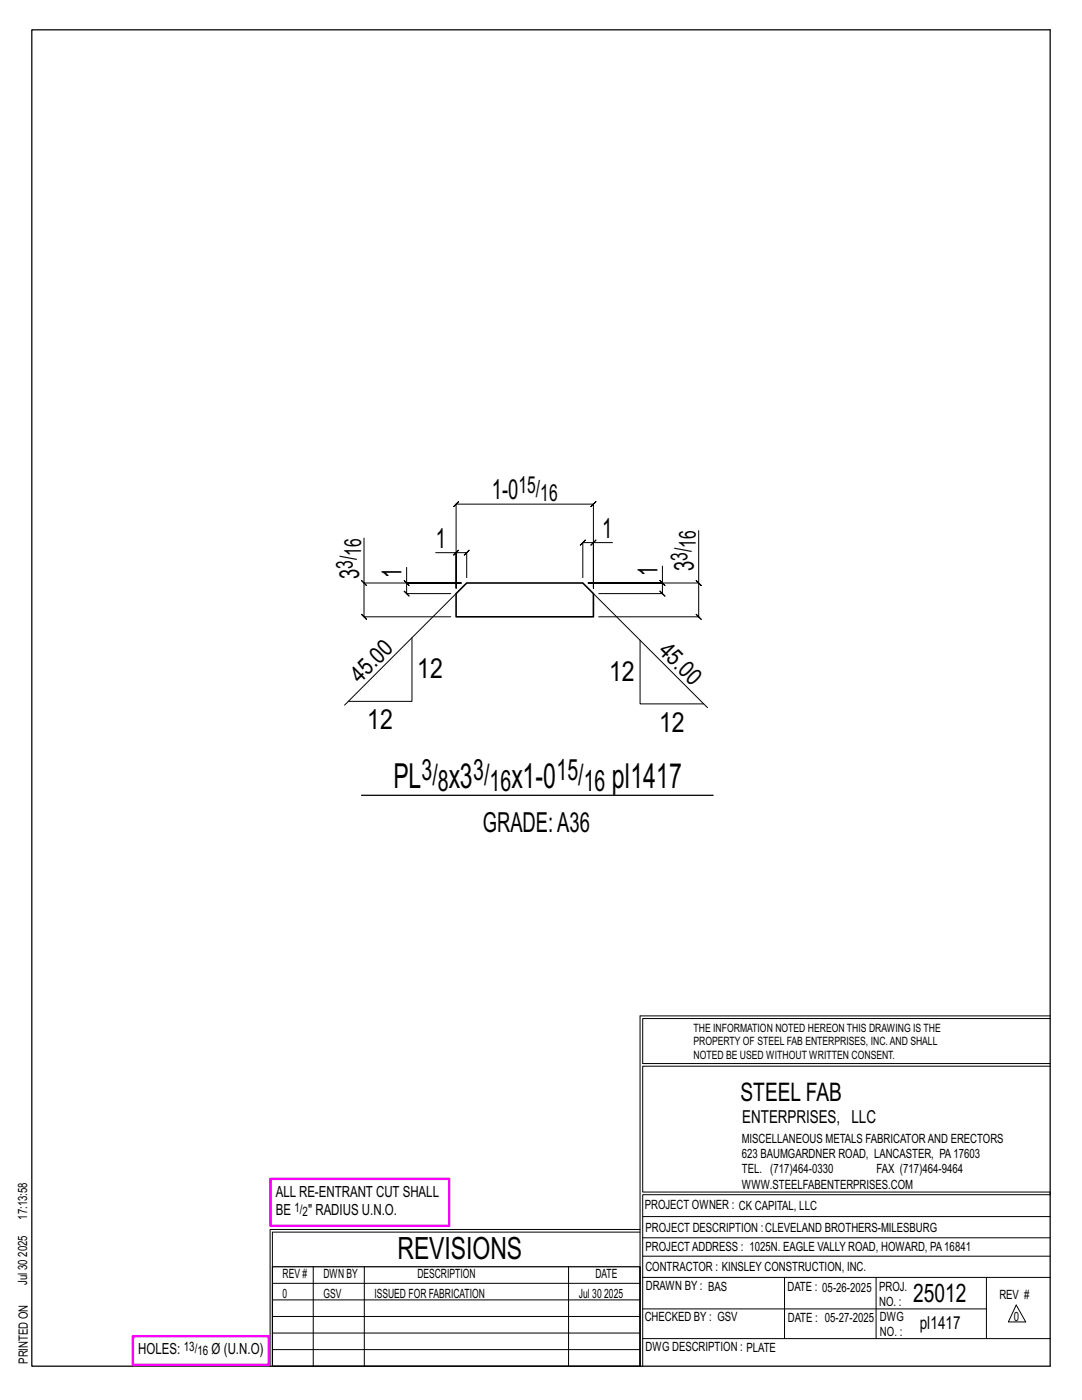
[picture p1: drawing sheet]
<svg xmlns="http://www.w3.org/2000/svg" width="216mm" height="279mm" viewBox="0 0 216 279" stroke-linecap="round" stroke-linejoin="round" font-family="sans-serif">
<defs><g id="words">
<g font-size="6.9">
<text x="78.5" y="157.3">PL</text>
<text x="89.6" y="157.3">x3</text>
<text x="102.1" y="157.3">x1-0</text>
<text x="122.1" y="157.3">pl1417</text>
</g>
<text font-size="6.1" x="79.3" y="251.3">REVISIONS</text>
<g font-size="5.9">
<text x="84.1" y="155.7">3/</text>
<text x="94.4" y="155.7">3/</text>
<text x="111" y="155.7">15/</text>
<text x="87.4" y="157.8">8</text>
<text x="97.7" y="157.8">16</text>
<text x="116.5" y="157.8">16</text>
</g>
<g font-size="5.5">
<text x="98.1" y="99.6">1-0</text>
<text x="120.2" y="107.3">1</text>
<text x="86.9" y="109.3">1</text>
<text x="71.6" y="115.5" transform="rotate(-90 71.6 115.5)">3</text>
<text x="80.1" y="115.3" transform="rotate(-90 80.1 115.3)">1</text>
<text x="131.2" y="115" transform="rotate(-90 131.2 115)">1</text>
<text x="138.4" y="114" transform="rotate(-90 138.4 114)">3</text>
<text x="83.3" y="135.4">12</text>
<text x="121.5" y="135.9">12</text>
<text x="73.3" y="145.6">12</text>
<text x="131.5" y="146.1">12</text>
<text x="96.4" y="166">GRADE:A36</text>
</g>
<g font-size="5.1">
<text x="147.8" y="219.8">STEEL FAB</text>
<text x="182.2" y="259.9">25012</text>
</g>
<g font-size="4.7">
<text x="103.5" y="98.4">15/</text>
<text x="107.8" y="100">16</text>
<text x="70.4" y="113.5" transform="rotate(-90 70.4 113.5)">3/</text>
<text x="72.1" y="110.9" transform="rotate(-90 72.1 110.9)">16</text>
<text x="137.2" y="112" transform="rotate(-90 137.2 112)">3/</text>
<text x="138.8" y="109.4" transform="rotate(-90 138.8 109.4)">16</text>
<text x="131.2" y="130.1" transform="rotate(45 131.2 130.1)">45.0</text>
<text x="71.8" y="136.5" transform="rotate(-45 71.8 136.5)">45.0</text>
</g>
<g font-size="3.6">
<text x="148.1" y="224.1">ENTERPRISES, LLC</text>
<text x="183.5" y="265.2">pl1417</text>
</g>
<g font-size="3.1">
<text x="55" y="238.9">ALL RE-ENTRANT CUT SHALL</text>
<text x="55" y="242.5">BE</text>
<text x="61.5" y="242.5">&quot; RADIUS U.N.O.</text>
<text x="27.6" y="270.2">HOLES:</text>
<text x="42.2" y="270.2">Ø (U.N.O)</text>
</g>
<g font-size="2.6">
<text x="58.8" y="241.8">1/</text>
<text x="60.4" y="242.7">2</text>
<text x="36.7" y="269.6">13/</text>
<text x="39.4" y="270.5">16</text>
</g>
<g font-size="2.5">
<text x="148" y="231.2">623 BAUMGARDNER ROAD, LANCASTER, PA17603</text>
<text x="148" y="228.1">MISCELLANEOUS METALS FABRICATORAND ERECTORS</text>
<text x="148" y="237.2">WWW.STEELFABENTERPRISES.COM</text>
<text x="148" y="234.2">TEL. (717)464-0330</text>
<text x="174.9" y="234.2">FAX (717)464-9464</text>
<text x="5.4" y="243.4" transform="rotate(-90 5.4 243.4)">17:13:58</text>
<text x="128.7" y="241.3">PROJECT OWNER : CK CAPITAL, LLC</text>
<text x="128.8" y="246">PROJECT DESCRIPTION :CLEVELAND BROTHERS-MILESBURG</text>
<text x="5.4" y="250.8" transform="rotate(-90 5.4 250.8)">2025</text>
<text x="128.8" y="249.7">PROJECTADDRESS : 1025N. EAGLE VALLY ROAD, HOWARD, PA16841</text>
<text x="5.4" y="256.5" transform="rotate(-90 5.4 256.5)">Jul 30</text>
<text x="56.4" y="255">REV #</text>
<text x="64.5" y="255">DWN BY</text>
<text x="83.3" y="255">DESCRIPTION</text>
<text x="118.8" y="255">DATE</text>
<text x="128.8" y="253.7">CONTRACTOR : KINSLEY CONSTRUCTION, INC.</text>
<text x="128.9" y="257.5">DRAWN BY : BAS</text>
<text x="157.1" y="257.6">DATE : 05-26-2025</text>
<text x="175.4" y="257.7">PROJ.</text>
<text x="56.4" y="259">0</text>
<text x="64.5" y="259">GSV</text>
<text x="74.7" y="259">ISSUED FOR FABRICATION</text>
<text x="115.5" y="259">Jul 30</text>
<text x="120.6" y="259">2025</text>
<text x="128.6" y="263.7">CHECKED BY : GSV</text>
<text x="157.2" y="263.7">DATE : 05-27-2025</text>
<text x="175.4" y="260.7">NO. :</text>
<text x="175.6" y="263.7">DWG</text>
<text x="199.4" y="259.2">REV #</text>
<text x="202.3" y="263.7">0</text>
<text x="128.8" y="269.7">DWG DESCRIPTION : PLATE</text>
<text x="175.6" y="266.7">NO. :</text>
<text x="5.5" y="272.2" transform="rotate(-90 5.5 272.2)">PRINTED ON</text>
</g>
<g font-size="2.3">
<text x="138.4" y="208.6">PROPERTY OF STEEL FAB ENTERPRISES, INC.AND SHALL</text>
<text x="138.4" y="205.9">THE INFORMATION NOTED HEREON THIS DRAWING IS THE</text>
<text x="138.4" y="211.3">NOTED BE USED WITHOUT WRITTEN CONSENT.</text>
</g>
</g></defs>
<g fill="none" stroke="#000" stroke-width=".2">
<path d="M72.1 115.9l1 1zM72.6 107.4v9h19.5h-11v-3.2M72.6 116.4v6.7l-.5-.5 1 1-.5-.5h17.4M80.6 115.9l1 1zM81.1 116.4v2.1l-.5-.5 1 1-.5-.5h8.9M91 110.3l-.5 .5 1-1zM91 110.3h2.1l-.5 .5 1-1-.5 .5v5M91 118.5l-22.2 22.2M118.4 108.3h-2.1l.5-.5-1 1 .5-.5v7M118.4 118.5l22.8 22.7M118.9 107.8l-1 1zM122.2 108.3h-3.8v9.1v-16.8l.5-.5-1 1 .5-.5h-27.4l.5-.5-1 1 .5-.5v16.8v-7.1h-4.1"/>
<path d="M131.7 115.9l1 1zM132.2 116.4v2.1l-.5-.5 1 1-.5-.5h-12.7M138.9 115.9l1 1zM139.4 105.9v10.5h-22h14.8v-3.4M139.4 116.4v6.7l-.5-.5 1 1-.5-.5h-19.9M82.2 127.3v12.7h-12.7M127.7 127.8v12.7h12.7M127.7 202.7v70M127.7 202.7h81.8M209.5 203.3h-81.3v9h81.3M209.5 212.8h-81.3v25.1h81.3v.5h-81.3v34.3M54.4 259.4h73.3"/>
<path d="M54.4 256.1h73.3M62.5 252.8v19.9M72.7 252.8v19.9M113.4 252.8v19.9M127.7 245.4h-73.8v27.3M127.7 245.9h-73.3v6.9M128.2 242.8h81.3M128.2 254.9h81.3M128.2 250.7h81.3M128.2 247h81.3M156.5 254.9v12.2M174.8 254.9v12.2"/>
<path d="M196.8 254.9v12.2M54.4 269.3h73.3M54.4 266h73.3M54.4 262.7h73.3M128.2 261.2h68.6M128.2 267.1h81.3M202.8 260.4l1.9 3.4h-3.5z"/>
</g>
<path d="M6.3 6h203.2v266.7h-203.2zM72.1 158.7h70.2M54.4 252.8h73.3v19.9h-73.3z" fill="none" stroke="#000" stroke-width=".25"/>
<path d="M54 235.3h35.6v9.3h-35.6zM26.5 266.7h27.1v5.7h-27.1z" fill="none" stroke="#f0f" stroke-width=".5"/>
<path d="M91 118.5l2.1-2.1h23.2l2.1 2.1v4.6h-27.4z" fill="none" stroke="#000" stroke-width=".32"/>
<use href="#words"/>
</svg>
